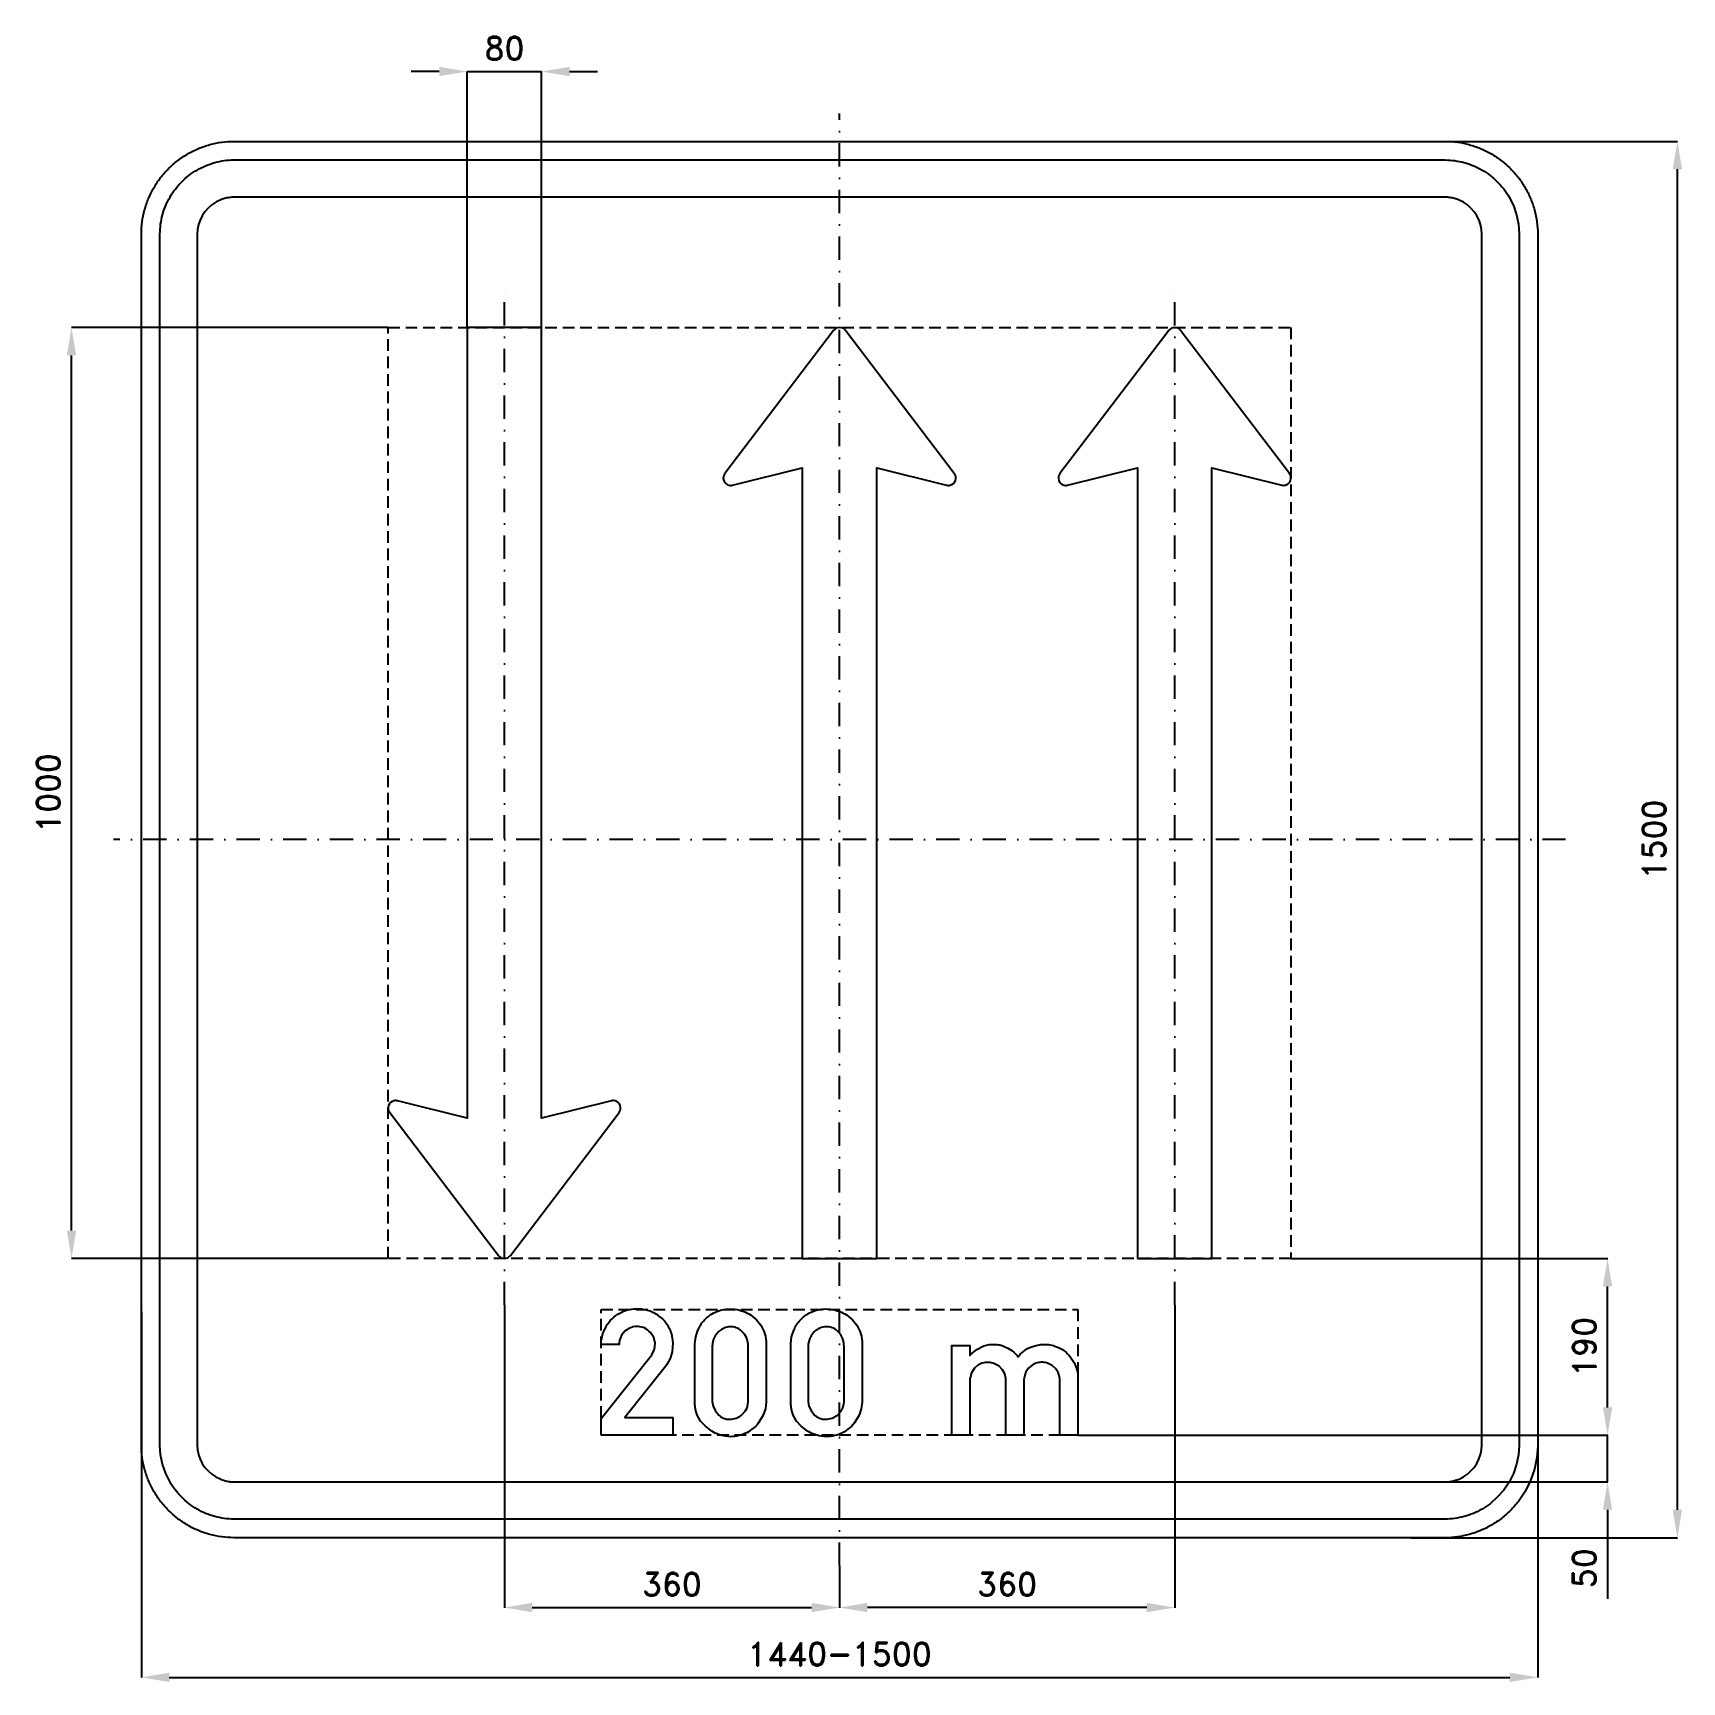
# Model space of a CAD drawing. Header units: millimetres. Extents: x -866 to 905, y -905 to 866.
import ezdxf

# ---------------------------------------------------------------- set-up
doc = ezdxf.new("R2010")
doc.units = ezdxf.units.MM
doc.header["$LTSCALE"] = 5
doc.linetypes.add('ČERCHOVANÁX2', pattern=[2, 1, -0.5, 0, -0.5])
doc.linetypes.add('ČÁRKOVANÁX2', pattern=[1.5, 1, -0.5])
doc.layers.add('Kóty', color=2, linetype='Continuous')
doc.layers.add('Značka', color=7, linetype='Continuous')
doc.styles.get("Standard").update_dxf_attribs({"font": 'romand.shx', "height": 25})
doc.dimstyles.get("Standard").update_dxf_attribs({"dimtxt": 25, "dimasz": 30, "dimexe": 0.18, "dimexo": 0.0625, "dimgap": 12.5, "dimtad": 1, "dimdec": 0, "dimzin": 0, "dimdsep": 46, "dimtxsty": 'Standard', "dimcen": 0.09, "dimadec": 0, "dimazin": 0, "dimtfac": 1, "dimtdec": 0, "dimtofl": 0, "dimtmove": 0, "dimatfit": 3, "dimfxl": 1, "dimtolj": 1, "dimtzin": 0, "dimarcsym": 0})

msp = doc.modelspace()

# ---------------------------------------------------------------- blocks, each defined once
blk = doc.blocks.new('*D0')
at = {"layer": 'Defpoints', "color": 0, "transparency": 16777216}
for p in [(-360, -500), (0, -780.0625), (0, -825)]:
    blk.add_point(p, dxfattribs=at)
at = {"layer": 'Kóty', "color": 0, "lineweight": -2, "transparency": 16777216}
for p, q in [((-360, -500.0625), (-360, -825.18)), ((0, -780.125), (0, -825.18)), ((-330, -825), (-30, -825))]:
    blk.add_line(p, q, dxfattribs=at)
at = {"layer": 'Kóty', "color": 0, "transparency": 16777216}
for points in [[(-330, -820), (-330, -830), (-360, -825)], [(-30, -820), (-30, -830), (0, -825)]]:
    blk.add_solid(points, dxfattribs=at)
at = {"layer": 'Kóty', "color": 0, "transparency": 16777216, "insert": (-180, -800), "char_height": 25, "attachment_point": 5}
blk.add_mtext('\\A1;360', dxfattribs=at)
blk = doc.blocks.new('*D1')
at = {"layer": 'Defpoints', "color": 0, "transparency": 16777216}
for p in [(360, -500), (0, -780), (0, -825)]:
    blk.add_point(p, dxfattribs=at)
at = {"layer": 'Kóty', "color": 0, "lineweight": -2, "transparency": 16777216}
for p, q in [((360, -500.0625), (360, -825.18)), ((0, -780.0625), (0, -825.18)), ((330, -825), (30, -825))]:
    blk.add_line(p, q, dxfattribs=at)
at = {"layer": 'Kóty', "color": 0, "transparency": 16777216}
for points in [[(30, -820), (30, -830), (0, -825)], [(330, -820), (330, -830), (360, -825)]]:
    blk.add_solid(points, dxfattribs=at)
at = {"layer": 'Kóty', "color": 0, "transparency": 16777216, "insert": (180, -800), "char_height": 25, "attachment_point": 5}
blk.add_mtext('\\A1;360', dxfattribs=at)
blk = doc.blocks.new('*D2')
at = {"layer": 'Defpoints', "color": 0, "transparency": 16777216}
for p in [(-750, -507.4), (750, -603.9), (750, -900)]:
    blk.add_point(p, dxfattribs=at)
at = {"layer": 'Kóty', "color": 0, "lineweight": -2, "transparency": 16777216}
for p, q in [((-750, -507.5), (-750, -900.2)), ((750, -603.9), (750, -900.2)), ((-720, -900), (720, -900))]:
    blk.add_line(p, q, dxfattribs=at)
at = {"layer": 'Kóty', "color": 0, "transparency": 16777216}
for points in [[(-720, -895), (-720, -905), (-750, -900)], [(720, -895), (720, -905), (750, -900)]]:
    blk.add_solid(points, dxfattribs=at)
at = {"layer": 'Kóty', "color": 0, "transparency": 16777216, "insert": (0, -875), "char_height": 25, "attachment_point": 5}
blk.add_mtext('\\A1;1440-1500', dxfattribs=at)
blk = doc.blocks.new('*D3')
at = {"layer": 'Defpoints', "color": 0, "transparency": 16777216}
for p in [(-825, 550), (-484.79, 550), (-484.79, -450)]:
    blk.add_point(p, dxfattribs=at)
at = {"layer": 'Kóty', "color": 0, "lineweight": -2, "transparency": 16777216}
for p, q in [((-484.8525, 550), (-825.18, 550)), ((-825, -420), (-825, 520)), ((-484.8525, -450), (-825.18, -450))]:
    blk.add_line(p, q, dxfattribs=at)
at = {"layer": 'Kóty', "color": 0, "transparency": 16777216}
for points in [[(-830, 520), (-820, 520), (-825, 550)], [(-830, -420), (-820, -420), (-825, -450)]]:
    blk.add_solid(points, dxfattribs=at)
at = {"layer": 'Kóty', "color": 0, "transparency": 16777216, "insert": (-850, 50), "char_height": 25, "attachment_point": 5, "rotation": 90}
blk.add_mtext('\\A1;1000', dxfattribs=at)
blk = doc.blocks.new('*D4')
at = {"layer": 'Defpoints', "color": 0, "transparency": 16777216}
for p in [(256, -640), (589.2, -690), (825, -690)]:
    blk.add_point(p, dxfattribs=at)
at = {"layer": 'Kóty', "color": 0, "lineweight": -2, "transparency": 16777216}
for p, q in [((825, -610), (825, -580)), ((256.1, -640), (825.2, -640)), ((589.2, -690), (825.2, -690)), ((825, -720), (825, -815.5))]:
    blk.add_line(p, q, dxfattribs=at)
at = {"layer": 'Kóty', "color": 0, "transparency": 16777216}
for points in [[(820, -610), (830, -610), (825, -640)], [(820, -720), (830, -720), (825, -690)]]:
    blk.add_solid(points, dxfattribs=at)
at = {"layer": 'Kóty', "color": 0, "transparency": 16777216, "insert": (800, -782.7), "char_height": 25, "attachment_point": 5, "rotation": 90}
blk.add_mtext('\\A1;50', dxfattribs=at)
blk = doc.blocks.new('*D5')
at = {"layer": 'Defpoints', "color": 0, "transparency": 16777216}
for p in [(484.79, -450), (825, -450), (256.03, -640)]:
    blk.add_point(p, dxfattribs=at)
at = {"layer": 'Kóty', "color": 0, "lineweight": -2, "transparency": 16777216}
for p, q in [((484.8525, -450), (825.18, -450)), ((825, -610), (825, -480)), ((256.0925, -640), (825.18, -640))]:
    blk.add_line(p, q, dxfattribs=at)
at = {"layer": 'Kóty', "color": 0, "transparency": 16777216}
for points in [[(820, -480), (830, -480), (825, -450)], [(820, -610), (830, -610), (825, -640)]]:
    blk.add_solid(points, dxfattribs=at)
at = {"layer": 'Kóty', "color": 0, "transparency": 16777216, "insert": (800, -545), "char_height": 25, "attachment_point": 5, "rotation": 90}
blk.add_mtext('\\A1;190', dxfattribs=at)
blk = doc.blocks.new('*D6')
at = {"layer": 'Defpoints', "color": 0, "transparency": 16777216}
for p in [(609.8, 750), (900, 750), (613.8, -750)]:
    blk.add_point(p, dxfattribs=at)
at = {"layer": 'Kóty', "color": 0, "lineweight": -2, "transparency": 16777216}
for p, q in [((609.8, 750), (900.2, 750)), ((900, -720), (900, 720)), ((613.8, -750), (900.2, -750))]:
    blk.add_line(p, q, dxfattribs=at)
at = {"layer": 'Kóty', "color": 0, "transparency": 16777216}
for points in [[(895, 720), (905, 720), (900, 750)], [(895, -720), (905, -720), (900, -750)]]:
    blk.add_solid(points, dxfattribs=at)
at = {"layer": 'Kóty', "color": 0, "transparency": 16777216, "insert": (875, 0), "char_height": 25, "attachment_point": 5, "rotation": 90}
blk.add_mtext('\\A1;1500', dxfattribs=at)
blk = doc.blocks.new('*D7')
at = {"layer": 'Defpoints', "color": 0, "transparency": 16777216}
for p in [(-320, 825), (-400, 550), (-320, 550)]:
    blk.add_point(p, dxfattribs=at)
at = {"layer": 'Kóty', "color": 0, "lineweight": -2, "transparency": 16777216}
for p, q in [((-430, 825), (-460, 825)), ((-400, 550.0625), (-400, 825.18)), ((-320, 550.0625), (-320, 825.18)), ((-290, 825), (-260, 825))]:
    blk.add_line(p, q, dxfattribs=at)
at = {"layer": 'Kóty', "color": 0, "transparency": 16777216}
for points in [[(-430, 830), (-430, 820), (-400, 825)], [(-290, 830), (-290, 820), (-320, 825)]]:
    blk.add_solid(points, dxfattribs=at)
at = {"layer": 'Kóty', "color": 0, "transparency": 16777216, "insert": (-360, 850), "char_height": 25, "attachment_point": 5}
blk.add_mtext('\\A1;80', dxfattribs=at)

# ---------------------------------------------------------------- dimensions: what is measured, and where the dimension line sits
at = {"layer": 'Kóty'}
for base, p1, p2, picture, middle in [((-320, 825), (-400, 550), (-320, 550), '*D7', (-360, 850)), ((0, -825), (-360, -500), (0, -780.0625), '*D0', (-180, -800)), ((0, -825), (360, -500), (0, -780), '*D1', (180, -800))]:
    dim = msp.add_linear_dim(base=base, p1=p1, p2=p2, dimstyle='Standard', dxfattribs=at)
    dim.commit()
    dim.dimension.update_dxf_attribs({"geometry": picture, "text_midpoint": middle})
for base, p1, p2, picture, middle in [((900, 750), (613.7639, -750), (609.7605, 750), '*D6', (875, 0)), ((-825, 550), (-484.79, -450), (-484.79, 550), '*D3', (-850, 50)), ((825, -450), (256.03, -640), (484.79, -450), '*D5', (800, -545)), ((825, -690), (256.03, -640), (589.157, -690), '*D4', (800, -782.7381))]:
    dim = msp.add_linear_dim(base=base, p1=p1, p2=p2, angle=90, dimstyle='Standard', dxfattribs=at)
    dim.commit()
    dim.dimension.update_dxf_attribs({"geometry": picture, "text_midpoint": middle})
dim = msp.add_linear_dim(base=(750, -900), p1=(-750, -507.4144), p2=(750, -603.8615), text='1440-1500', dimstyle='Standard', dxfattribs=at)
dim.commit()
dim.dimension.update_dxf_attribs({"geometry": '*D2', "text_midpoint": (0, -875)})

# ---------------------------------------------------------------- linework, layer by layer
at = {"layer": 'Kóty'}
for points in [[(-400, 825), (-320, 825)], [(825, -690), (825, -640)]]:
    msp.add_lwpolyline(points, dxfattribs=at)
at = {"layer": 'Značka', "color": 6, "linetype": 'ČERCHOVANÁX2', "ltscale": 5}
for points in [[(0, -780), (0, 780)], [(-360, -500), (-360, 600)], [(360, -500), (360, 600)], [(780, 0), (-780, 0)]]:
    msp.add_lwpolyline(points, dxfattribs=at)
at = {"layer": 'Značka', "color": 5}
for points in [[(-650, -750), (-650.39, -749.9988), (-650.79, -749.9969, -0.032183), (-663.7, -749.0925, -0.0354395), (-676.39, -746.4557, -0.036257), (-688.66, -742.3068, -0.0344302), (-700.23, -736.4713, -0.0337135), (-711, -729.2849, -0.034097), (-720.71, -720.7107, -0.0342145), (-729.29, -711.0064, -0.0342268), (-736.47, -700.2266, -0.0340428), (-742.27, -688.6512, -0.0334252), (-746.46, -676.3873, -0.0341747), (-749.14, -663.6918, -0.0367361), (-750, -650.785), (-750, -650.393), (-750, -650), (-750, 650), (-750, 650.39), (-750, 650.79, -0.0321975), (-749.09, 663.7, -0.0354674), (-746.46, 676.39, -0.0363203), (-742.31, 688.66, -0.0344709), (-736.47, 700.23, -0.0337211), (-729.29, 711, -0.0340992), (-720.71, 720.71, -0.0342018), (-711.01, 729.29, -0.0342246), (-700.23, 736.47, -0.0340515), (-688.65, 742.27, -0.0334153), (-676.39, 746.46, -0.0341236), (-663.69, 749.14, -0.0367442), (-650.79, 750), (-650.39, 750), (-650, 750), (650, 750), (650.39, 750), (650.79, 750, -0.0321821), (663.7, 749.09, -0.0354474), (676.39, 746.46, -0.0362719), (688.66, 742.31, -0.0344334), (700.23, 736.47, -0.0337229), (711, 729.28, -0.0340912), (720.71, 720.71, -0.0342207), (729.29, 711.01, -0.0342246), (736.47, 700.23, -0.0340384), (742.27, 688.65, -0.0334249), (746.46, 676.39, -0.034173), (749.14, 663.69, -0.0367364), (750, 650.79), (750, 650.39), (750, 650), (750, -650), (750, -650.393), (750, -650.785), (749.09, -663.6978), (746.46, -676.3873), (742.31, -688.6591), (736.47, -700.2266), (729.28, -711.0042, -0.0341063), (720.71, -720.7107, -0.0342027), (711.01, -729.2931, -0.034227), (700.23, -736.4713, -0.0340442), (688.65, -742.2651, -0.0334113), (676.39, -746.4557, -0.0341218), (663.69, -749.1355, -0.0367434), (650.79, -749.9969), (650.39, -749.9989), (650, -750), (-650, -750)], [(-650, -730), (-650.31, -729.9991), (-650.63, -729.9975, -0.0321839), (-660.96, -729.274, -0.035448), (-671.11, -727.1646, -0.0362817), (-680.93, -723.8454, -0.0344216), (-690.18, -719.1771, -0.0337453), (-698.8, -713.4279, -0.0341022), (-706.57, -706.5685, -0.034186), (-713.43, -698.8051, -0.0342028), (-719.18, -690.1812), (-723.81, -680.921), (-727.16, -671.1098), (-729.31, -660.9534), (-730, -650.628), (-730, -650.314), (-730, -650), (-730, 650), (-730, 650.31), (-730, 650.63, -0.0321794), (-729.27, 660.96, -0.0354889), (-727.16, 671.11, -0.0362814), (-723.85, 680.93, -0.0344198), (-719.18, 690.18, -0.033728), (-713.43, 698.8, -0.0340731), (-706.57, 706.57, -0.0342387), (-698.81, 713.43, -0.0341991), (-690.18, 719.18, -0.0340344), (-680.92, 723.81, -0.0334143), (-671.11, 727.16, -0.0341236), (-660.95, 729.31, -0.0367402), (-650.63, 730), (-650.31, 730), (-650, 730), (650, 730), (650.31, 730), (650.63, 730, -0.032183), (660.96, 729.27, -0.0354467), (671.11, 727.16, -0.0362744), (680.93, 723.85, -0.0344144), (690.18, 719.18, -0.033745), (698.8, 713.43, -0.0340968), (706.57, 706.57, -0.0341871), (713.43, 698.81, -0.0342063), (719.18, 690.18), (723.81, 680.92), (727.16, 671.11), (729.31, 660.95), (730, 650.63), (730, 650.31), (730, 650), (730, -650), (730, -650.314), (730, -650.628), (729.27, -660.9582), (727.16, -671.1098), (723.85, -680.9273), (719.18, -690.1812), (713.43, -698.8034), (706.57, -706.5685), (698.81, -713.4345, -0.0342057), (690.18, -719.1771, -0.0340314), (680.92, -723.8121, -0.0334215), (671.11, -727.1646, -0.0341218), (660.95, -729.3084, -0.0367439), (650.63, -729.9975), (650.31, -729.9991), (650, -730), (-650, -730)], [(-650, -690), (650, -690), (650.16, -689.9995), (650.31, -689.9988, 0.0321848), (655.48, -689.637, 0.0354594), (660.55, -688.5823, 0.0362767), (665.46, -686.9227), (670.09, -684.5885), (674.4, -681.714), (678.28, -678.2843), (681.72, -674.4026), (684.59, -670.0906), (686.91, -665.4605), (688.58, -660.5549), (689.65, -655.4767), (690, -650.314), (690, -650.157), (690, -650), (690, 650), (690, 650.16), (690, 650.31), (689.64, 655.48), (688.58, 660.55), (686.92, 665.46), (684.59, 670.09), (681.71, 674.4), (678.28, 678.28), (674.4, 681.72), (670.09, 684.59), (665.46, 686.91, 0.0334086), (660.55, 688.58, 0.0341855), (655.48, 689.65, 0.0367465), (650.31, 690), (650.16, 690), (650, 690), (-650, 690), (-650.16, 690), (-650.31, 690, 0.0321848), (-655.48, 689.64, 0.0354579), (-660.55, 688.58, 0.0362712), (-665.46, 686.92, 0.0343823), (-670.09, 684.59, 0.0336505), (-674.4, 681.71), (-678.28, 678.28), (-681.72, 674.4), (-684.59, 670.09), (-686.91, 665.46), (-688.58, 660.55), (-689.65, 655.48), (-690, 650.31), (-690, 650.16), (-690, 650), (-690, -650), (-690, -650.157), (-690, -650.314), (-689.64, -655.4791), (-688.58, -660.5549), (-686.92, -665.4636), (-684.59, -670.0906), (-681.71, -674.4017), (-678.28, -678.2843), (-674.4, -681.7172), (-670.09, -684.5885), (-665.46, -686.9061, 0.0334044), (-660.55, -688.5823, 0.0341611), (-655.48, -689.6542, 0.0367494), (-650.31, -689.9988), (-650.16, -689.9996), (-650, -690)], [(-320, 550), (-400, 550), (-400, -275.21), (-400, -299.21), (-474.96, -280.66), (-475.35, -280.58), (-475.74, -280.51, 0.0524344), (-477.31, -280.43, 0.0527412), (-478.87, -280.68), (-480.7, -281.38), (-482.3, -282.54), (-483.58, -284.03), (-484.44, -285.8), (-484.86, -287.72), (-484.79, -289.68), (-484.4, -291.22), (-483.7, -292.62), (-483.48, -292.95), (-483.25, -293.27), (-366.37, -446.85), (-366.13, -447.13), (-365.89, -447.41), (-364.81, -448.42), (-363.55, -449.17), (-361.83, -449.73), (-360, -450), (-358.18, -449.71), (-356.45, -449.17), (-355.18, -448.41), (-354.11, -447.41), (-353.87, -447.13), (-353.63, -446.85), (-236.75, -293.27), (-236.52, -292.95), (-236.3, -292.62), (-235.6, -291.21), (-235.21, -289.68), (-235.13, -287.72), (-235.56, -285.8), (-236.42, -284.03), (-237.7, -282.54), (-239.3, -281.39), (-241.13, -280.68), (-242.69, -280.42, 0.0574541), (-244.26, -280.51), (-244.65, -280.58), (-245.04, -280.66), (-320, -299.21), (-320, 550)], [(-40, -450), (40, -450), (40, 375.21), (40, 399.21), (114.96, 380.66), (115.35, 380.58), (115.74, 380.51, 0.0524344), (117.31, 380.43, 0.0527412), (118.87, 380.68), (120.7, 381.38), (122.3, 382.54), (123.58, 384.03), (124.44, 385.8), (124.86, 387.72), (124.79, 389.68), (124.4, 391.22), (123.7, 392.62), (123.48, 392.95), (123.25, 393.27), (6.37, 546.85), (6.13, 547.13), (5.89, 547.41), (4.81, 548.42), (3.55, 549.17), (1.83, 549.73), (0, 550), (-1.82, 549.71), (-3.55, 549.17), (-4.82, 548.41), (-5.89, 547.41), (-6.13, 547.13), (-6.37, 546.85), (-123.25, 393.27), (-123.48, 392.95), (-123.7, 392.62), (-124.4, 391.21), (-124.79, 389.68), (-124.87, 387.72), (-124.44, 385.8), (-123.58, 384.03), (-122.3, 382.54), (-120.7, 381.39), (-118.87, 380.68), (-117.31, 380.42, 0.0574541), (-115.74, 380.51), (-115.35, 380.58), (-114.96, 380.66), (-40, 399.21), (-40, -450)], [(320, -450), (400, -450), (400, 375.21), (400, 399.21), (474.96, 380.66), (475.35, 380.58), (475.74, 380.51), (477.31, 380.43, 0.0527412), (478.87, 380.68), (480.7, 381.38), (482.3, 382.54), (483.58, 384.03), (484.44, 385.8), (484.86, 387.72), (484.79, 389.68), (484.4, 391.22), (483.7, 392.62), (483.48, 392.95), (483.25, 393.27), (366.37, 546.85), (366.13, 547.13), (365.89, 547.41), (364.81, 548.42), (363.55, 549.17), (361.83, 549.73), (360, 550), (358.18, 549.71), (356.45, 549.17), (355.18, 548.41), (354.11, 547.41), (353.87, 547.13), (353.63, 546.85), (236.75, 393.27), (236.52, 392.95), (236.3, 392.62), (235.6, 391.21), (235.21, 389.68), (235.13, 387.72), (235.56, 385.8), (236.42, 384.03), (237.7, 382.54), (239.3, 381.39), (241.13, 380.68), (242.69, 380.42, 0.0574541), (244.26, 380.51), (244.65, 380.58), (245.04, 380.66), (320, 399.21), (320, -450)], [(-256.03, -640), (-256.03, -621.958), (-203.22, -555.498), (-202.45, -554.521), (-201.71, -553.516), (-198.85, -547.512), (-198.22, -540.887), (-199.61, -534.894), (-203.01, -529.694, 0.0982346), (-208.99, -525.033, 0.106106), (-216.25, -523.098, 0.106167), (-223.63, -524.027, 0.0999685), (-230.11, -527.837), (-234.15, -532.512), (-236.31, -538.159), (-236.64, -540.244), (-236.82, -542.35), (-256.03, -542.35), (-255.98, -540.535), (-255.89, -538.722), (-254.29, -530.616), (-250.83, -523.042, -0.0720932), (-244.4, -514.743, -0.0721515), (-235.92, -508.614, -0.0614748), (-227.77, -505.261, -0.0599347), (-219.03, -503.959, -0.0830637), (-206.56, -505.412, -0.0870209), (-195.24, -510.92, -0.0877339), (-186.16, -519.658, -0.0878147), (-180.63, -530.903), (-178.91, -540.504), (-179.73, -550.253), (-181.84, -557.506), (-185.48, -564.034), (-186.2, -565.02), (-186.94, -565.989), (-230.8, -620.734), (-178.97, -620.734), (-178.97, -640), (-256.03, -640)], [(-155.34, -544.094), (-155.35, -542.884), (-155.34, -541.675), (-154.46, -534.293), (-152.12, -527.162, -0.079491), (-145.92, -516.976, -0.0890461), (-136.81, -509.43, -0.0598101), (-129.83, -506.201, -0.0520107), (-122.29, -504.592, -0.0620122), (-112.46, -504.58, -0.0645235), (-102.96, -507.011, -0.0554083), (-95.61, -510.687), (-89.25, -515.884), (-84.57, -521.502), (-81.19, -527.964), (-79.46, -533.51), (-78.77, -539.256), (-78.74, -541.268), (-78.77, -543.278), (-78.77, -602.116), (-78.76, -603.325), (-78.77, -604.534), (-79.68, -611.531), (-81.99, -618.245), (-87.02, -626.695, -0.0659673), (-94.08, -633.545, -0.0610506), (-101.69, -638.187, -0.0641507), (-110.2, -640.802, -0.0696644), (-119.99, -641.323, -0.0674445), (-129.55, -639.198, -0.0568173), (-137.26, -635.548), (-144.06, -630.325), (-149.21, -624.754), (-152.92, -618.245), (-154.72, -612.326), (-155.34, -606.152), (-155.37, -604.131), (-155.34, -602.116), (-155.34, -544.094)], [(-52.33, -544.094), (-52.34, -542.884), (-52.33, -541.675), (-51.45, -534.293), (-49.11, -527.162, -0.079491), (-42.91, -516.976, -0.0890461), (-33.8, -509.43, -0.0598101), (-26.82, -506.201, -0.0520107), (-19.29, -504.592, -0.0620122), (-9.46, -504.58, -0.0645235), (0.05, -507.011, -0.0554083), (7.4, -510.687), (13.76, -515.884), (18.43, -521.502), (21.82, -527.964), (23.54, -533.51), (24.24, -539.256), (24.27, -541.268), (24.24, -543.278), (24.24, -602.116), (24.25, -603.325), (24.24, -604.534), (23.33, -611.531), (21.02, -618.245), (15.99, -626.695, -0.0659673), (8.92, -633.545, -0.0610506), (1.31, -638.187, -0.0641507), (-7.19, -640.802, -0.0696644), (-16.98, -641.323, -0.0674445), (-26.54, -639.198, -0.0568173), (-34.25, -635.548), (-41.06, -630.325), (-46.2, -624.754), (-49.91, -618.245), (-51.71, -612.326), (-52.33, -606.152), (-52.36, -604.131), (-52.33, -602.116), (-52.33, -544.094)], [(-136.81, -544.094), (-136.81, -602.116), (-136.82, -602.925), (-136.81, -603.733), (-135.86, -608.731), (-133.59, -613.408), (-129.76, -618.217, 0.0947302), (-124.71, -621.466, 0.108418), (-117.96, -622.799, 0.0875481), (-111.02, -621.466, 0.0781598), (-105.53, -618.612), (-101.34, -614.209), (-99.38, -610.531), (-98.36, -606.503), (-98.17, -604.314), (-98.12, -602.116), (-98.12, -544.094), (-98.25, -542.184), (-98.46, -540.283), (-99.73, -535.533), (-102.14, -531.198), (-106.72, -526.589, 0.0979295), (-112.62, -523.942, 0.0998364), (-119.19, -523.529, 0.0883358), (-125.51, -525.545, 0.0742349), (-130.17, -528.708), (-133.66, -533.055), (-135.4, -536.706), (-136.39, -540.62), (-136.63, -542.354), (-136.81, -544.094)], [(-33.8, -544.094), (-33.8, -602.116), (-33.81, -602.925), (-33.8, -603.733), (-32.85, -608.731), (-30.58, -613.408), (-26.75, -618.217, 0.0947302), (-21.71, -621.466, 0.108418), (-14.95, -622.799, 0.0875481), (-8.01, -621.466, 0.0781598), (-2.52, -618.612), (1.67, -614.209), (3.63, -610.531), (4.65, -606.503), (4.84, -604.314), (4.89, -602.116), (4.89, -544.094), (4.76, -542.184), (4.55, -540.283), (3.27, -535.533), (0.86, -531.198), (-3.72, -526.589, 0.0979295), (-9.61, -523.942, 0.0998364), (-16.18, -523.529, 0.0883358), (-22.51, -525.545, 0.0742349), (-27.16, -528.708), (-30.65, -533.055), (-32.39, -536.706), (-33.38, -540.62), (-33.62, -542.354), (-33.8, -544.094)], [(120.66, -639.986), (120.66, -543.517), (140.04, -543.517), (140.04, -554.261), (141.1, -553.087), (142.18, -551.941), (147.45, -547.642), (153.54, -544.558, -0.0497381), (159.36, -542.826, -0.0499281), (165.4, -542.28, -0.0446089), (170.78, -542.705, -0.0453626), (175.99, -544.08), (180.77, -546.2), (185.18, -549.03), (187.6, -550.943), (189.78, -553.108), (190.8, -554.331), (191.78, -555.597), (192.92, -554.243), (194.11, -552.925, -0.0720718), (201.34, -547.269, -0.0664649), (209.88, -543.756), (214.59, -542.683, -0.0358416), (219.38, -542.294, -0.0505108), (226.27, -542.853, -0.0496102), (232.97, -544.783, -0.0682931), (241.4, -549.328, -0.0733211), (248.21, -556.005), (252.23, -562.357), (254.83, -569.406), (255.46, -571.997), (255.86, -574.623), (255.96, -575.81), (256.03, -577), (256.03, -639.986), (236.66, -639.986), (236.66, -580.895), (236.64, -580.171), (236.61, -579.447), (236, -575.843), (234.68, -572.416), (232, -568.307), (228.33, -565.047), (223.5, -562.565, 0.0743145), (218.16, -561.587, 0.0807313), (212.29, -562.172, 0.0807337), (206.88, -564.583), (202.99, -567.785), (200.2, -571.923), (198.88, -575.415), (198.16, -579.081), (198.09, -579.609), (198.02, -580.136), (198.02, -639.986), (178.69, -639.986), (178.69, -580.516), (178.66, -579.707), (178.61, -578.898), (177.49, -574.076), (175.04, -569.716), (171.3, -565.774), (166.56, -563.092, 0.089034), (159.93, -561.603, 0.093647), (153.22, -562.544, 0.0732679), (148.64, -564.67), (144.85, -568.014), (141.72, -572.836), (140.21, -578.322), (140.12, -579.053), (140.04, -579.784), (140.04, -639.986), (120.66, -639.986)]]:
    msp.add_lwpolyline(points, format="xyb", dxfattribs=at)
at = {"layer": 'Značka', "color": 6, "linetype": 'ČÁRKOVANÁX2', "ltscale": 2.5}
for points in [[(-484.79, -450), (-484.79, 550), (484.79, 550), (484.79, -450), (-484.79, -450)], [(-256.03, -640), (-256.03, -505), (256.03, -505), (256.03, -640), (-256.03, -640)]]:
    msp.add_lwpolyline(points, dxfattribs=at)

msp.set_redraw_order([(e.dxf.handle, doc.entitydb.next_handle()) for e in msp.query("TEXT MTEXT ATTDEF DIMENSION ARC_DIMENSION")])  # texts and dimensions are drawn at this point

doc.saveas('drawing.dxf')
